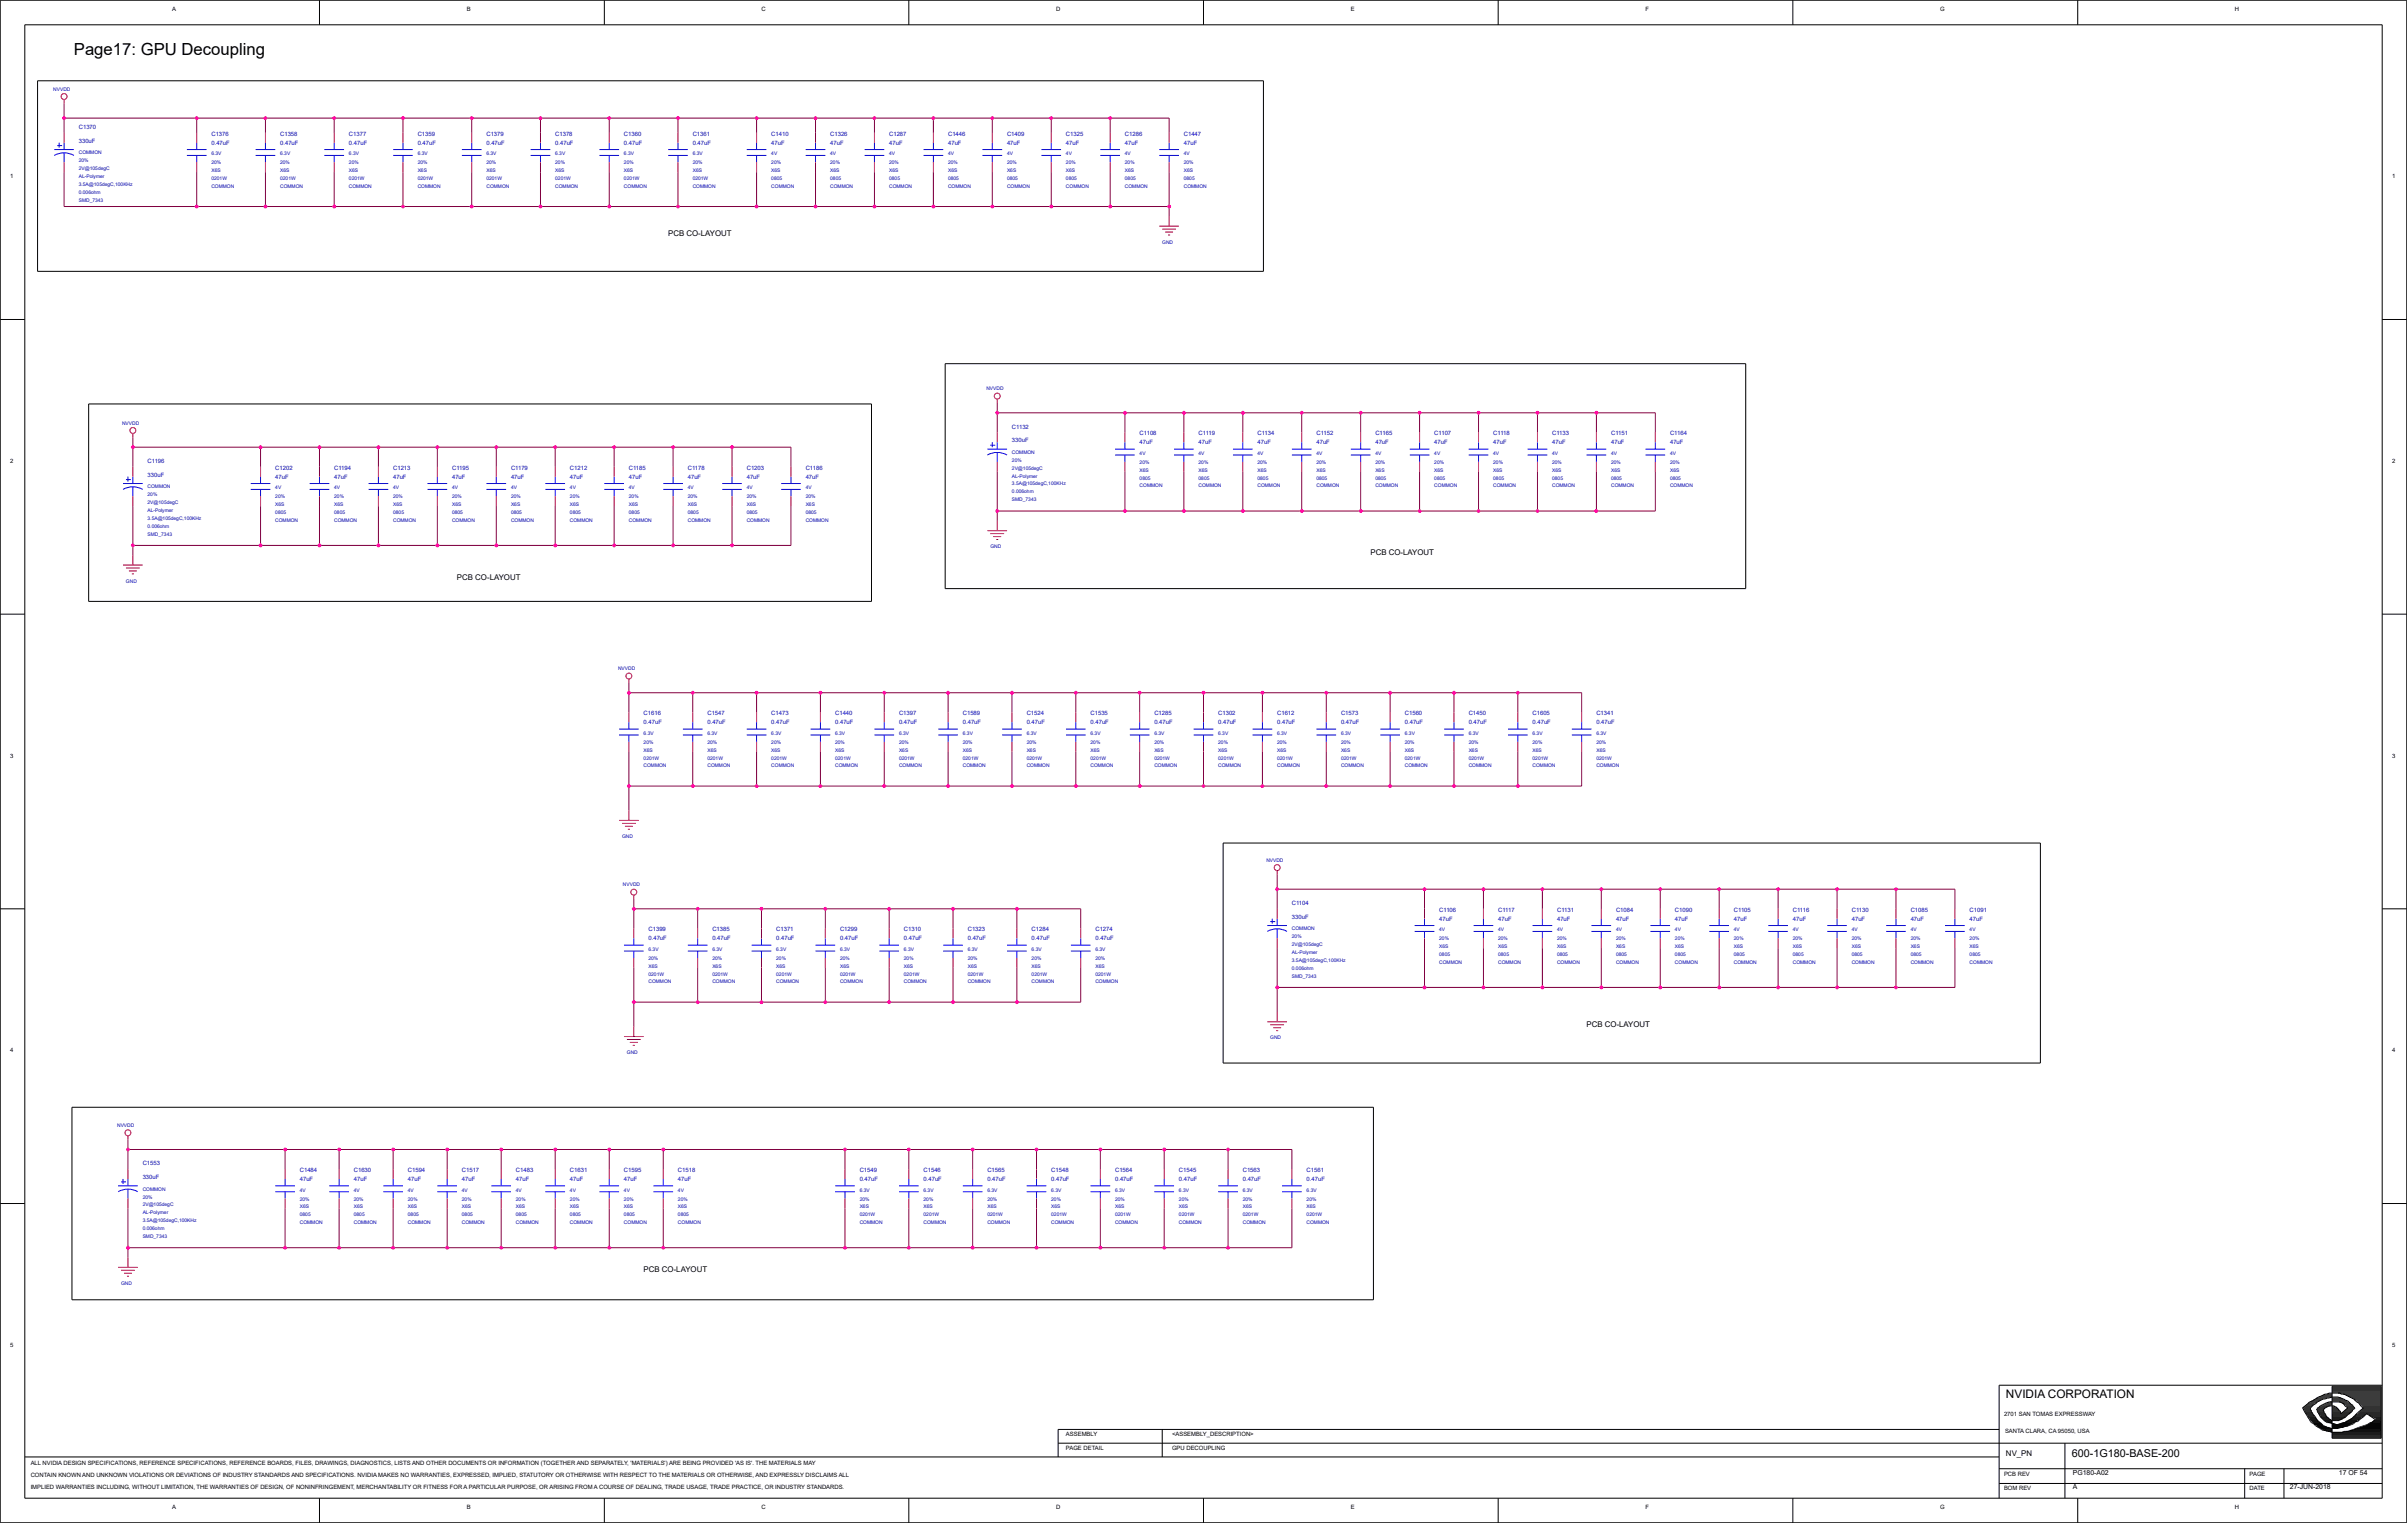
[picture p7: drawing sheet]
<svg xmlns="http://www.w3.org/2000/svg" width="271mm" height="172mm" viewBox="0 0 271 172" stroke-linecap="round" stroke-linejoin="round" font-family="sans-serif">
<defs><g id="words">
<text font-size="1.9" x="8.3" y="6.2">Page17: GPU Decoupling</text>
<text font-size="1.3" x="226.1" y="157.6">NVIDIA CORPORATION</text>
<text font-size="1.2" x="233.6" y="164.2">600-1G180-BASE-200</text>
<g font-size=".9">
<text x="75.3" y="26.6">PCB CO-LAYOUT</text>
<text x="51.5" y="65.4">PCB CO-LAYOUT</text>
<text x="154.5" y="62.6">PCB CO-LAYOUT</text>
<text x="178.9" y="115.7">PCB CO-LAYOUT</text>
<text x="72.6" y="143.4">PCB CO-LAYOUT</text>
<text x="226.1" y="164.1">NV_PN</text>
</g>
<g font-size=".8">
<text x="233.7" y="167.9">A</text>
<text x="233.7" y="166.2">PG180-A02</text>
<text x="258.1" y="167.9">27-JUN-2018</text>
<text x="263.7" y="166.2">17 OF 54</text>
</g>
<g font-size=".7">
<text x="19.4" y="1.2">A</text>
<text x="52.6" y="1.2">B</text>
<text x="85.8" y="1.2">C</text>
<text x="119.1" y="1.2">D</text>
<text x="152.3" y="1.2">E</text>
<text x="185.5" y="1.2">F</text>
<text x="218.7" y="1.2">G</text>
<text x="251.9" y="1.2">H</text>
<text x="1.1" y="20.1">1</text>
<text x="269.7" y="20.1">1</text>
<text x="1.1" y="52.2">2</text>
<text x="269.7" y="52.2">2</text>
<text x="1.1" y="85.4">3</text>
<text x="269.7" y="85.4">3</text>
<text x="1.1" y="118.6">4</text>
<text x="269.7" y="118.6">4</text>
<text x="1.1" y="151.8">5</text>
<text x="269.7" y="151.8">5</text>
<text x="120.2" y="161.9">ASSEMBLY</text>
<text x="132.1" y="161.9">&lt;ASSEMBLY_DESCRIPTION&gt;</text>
<text x="225.9" y="159.6">2701 SAN TOMAS EXPRESSWAY</text>
<text x="226" y="161.6">SANTA CLARA, CA 95050, USA</text>
<text x="3.5" y="165.1">ALL NVIDIA DESIGN SPECIFICATIONS, REFERENCE SPECIFICATIONS, REFERENCE BOARDS, FILES, DRAWINGS, DIAGNOSTICS, LISTS AND OTHER DOCUMENTS OR INFORMATION (TOGETHER AND SEPARATELY, 'MATERIALS') ARE BEING PROVIDED 'AS IS'. THE MATERIALS MAY</text>
<text x="3.5" y="167.9">IMPLIED WARRANTIES INCLUDING, WITHOUT LIMITATION, THE WARRANTIES OF DESIGN, OF NONINFRINGEMENT, MERCHANTABILITY OR FITNESS FOR A PARTICULAR PURPOSE, OR ARISING FROM A COURSE OF DEALING, TRADE USAGE, TRADE PRACTICE, OR INDUSTRY STANDARDS.</text>
<text x="3.5" y="166.5">CONTAIN KNOWN AND UNKNOWN VIOLATIONS OR DEVIATIONS OF INDUSTRY STANDARDS AND SPECIFICATIONS. NVIDIA MAKES NO WARRANTIES, EXPRESSED, IMPLIED, STATUTORY OR OTHERWISE WITH RESPECT TO THE MATERIALS OR OTHERWISE, AND EXPRESSLY DISCLAIMS ALL</text>
<text x="120.2" y="163.5">PAGE DETAIL</text>
<text x="132.1" y="163.5">GPU DECOUPLING</text>
<text x="225.9" y="166.3">PCB REV</text>
<text x="253.6" y="166.3">PAGE</text>
<text x="19.4" y="170.1">A</text>
<text x="52.6" y="170.1">B</text>
<text x="85.8" y="170.1">C</text>
<text x="119.1" y="170.1">D</text>
<text x="152.3" y="170.1">E</text>
<text x="185.5" y="170.1">F</text>
<text x="218.7" y="170.1">G</text>
<text x="225.9" y="168">BOM REV</text>
<text x="251.9" y="170.1">H</text>
<text x="253.6" y="168">DATE</text>
</g>
<g font-size=".7" fill="#0000a0">
<text x="8.9" y="14.5">C1370</text>
<text x="8.9" y="16.1">330uF</text>
<text x="23.8" y="15.3">C1376</text>
<text x="23.8" y="16.3">0.47uF</text>
<text x="31.6" y="15.3">C1358</text>
<text x="31.6" y="16.3">0.47uF</text>
<text x="39.3" y="15.3">C1377</text>
<text x="39.3" y="16.3">0.47uF</text>
<text x="47.1" y="15.3">C1359</text>
<text x="47.1" y="16.3">0.47uF</text>
<text x="54.8" y="15.3">C1379</text>
<text x="54.8" y="16.3">0.47uF</text>
<text x="62.6" y="15.3">C1378</text>
<text x="62.6" y="16.3">0.47uF</text>
<text x="70.3" y="15.3">C1360</text>
<text x="70.3" y="16.3">0.47uF</text>
<text x="78.1" y="15.3">C1361</text>
<text x="78.1" y="16.3">0.47uF</text>
<text x="86.9" y="15.3">C1410</text>
<text x="86.9" y="16.3">47uF</text>
<text x="93.6" y="15.3">C1326</text>
<text x="93.6" y="16.3">47uF</text>
<text x="100.2" y="15.3">C1287</text>
<text x="100.2" y="16.3">47uF</text>
<text x="106.9" y="15.3">C1446</text>
<text x="106.9" y="16.3">47uF</text>
<text x="113.5" y="15.3">C1409</text>
<text x="113.5" y="16.3">47uF</text>
<text x="120.2" y="15.3">C1325</text>
<text x="120.2" y="16.3">47uF</text>
<text x="126.8" y="15.3">C1286</text>
<text x="126.8" y="16.3">47uF</text>
<text x="133.5" y="15.3">C1447</text>
<text x="133.5" y="16.3">47uF</text>
<text x="16.6" y="52.2">C1196</text>
<text x="16.6" y="53.7">330uF</text>
<text x="31" y="53">C1202</text>
<text x="31" y="54">47uF</text>
<text x="37.7" y="53">C1194</text>
<text x="37.7" y="54">47uF</text>
<text x="44.3" y="53">C1213</text>
<text x="44.3" y="54">47uF</text>
<text x="51" y="53">C1195</text>
<text x="51" y="54">47uF</text>
<text x="57.6" y="53">C1179</text>
<text x="57.6" y="54">47uF</text>
<text x="64.3" y="53">C1212</text>
<text x="64.3" y="54">47uF</text>
<text x="70.9" y="53">C1185</text>
<text x="70.9" y="54">47uF</text>
<text x="77.5" y="53">C1178</text>
<text x="77.5" y="54">47uF</text>
<text x="84.2" y="53">C1203</text>
<text x="84.2" y="54">47uF</text>
<text x="90.8" y="53">C1186</text>
<text x="90.8" y="54">47uF</text>
<text x="114.1" y="48.3">C1132</text>
<text x="114.1" y="49.9">330uF</text>
<text x="128.5" y="49.1">C1108</text>
<text x="128.5" y="50.1">47uF</text>
<text x="135.1" y="49.1">C1119</text>
<text x="135.1" y="50.1">47uF</text>
<text x="141.8" y="49.1">C1134</text>
<text x="141.8" y="50.1">47uF</text>
<text x="148.4" y="49.1">C1152</text>
<text x="148.4" y="50.1">47uF</text>
<text x="155" y="49.1">C1165</text>
<text x="155" y="50.1">47uF</text>
<text x="161.7" y="49.1">C1107</text>
<text x="161.7" y="50.1">47uF</text>
<text x="168.3" y="49.1">C1118</text>
<text x="168.3" y="50.1">47uF</text>
<text x="175" y="49.1">C1133</text>
<text x="175" y="50.1">47uF</text>
<text x="181.6" y="49.1">C1151</text>
<text x="181.6" y="50.1">47uF</text>
<text x="188.3" y="49.1">C1164</text>
<text x="188.3" y="50.1">47uF</text>
<text x="72.6" y="80.6">C1616</text>
<text x="72.6" y="81.6">0.47uF</text>
<text x="79.8" y="80.6">C1547</text>
<text x="79.8" y="81.6">0.47uF</text>
<text x="86.9" y="80.6">C1473</text>
<text x="86.9" y="81.6">0.47uF</text>
<text x="94.1" y="80.6">C1440</text>
<text x="94.1" y="81.6">0.47uF</text>
<text x="101.3" y="80.6">C1397</text>
<text x="101.3" y="81.6">0.47uF</text>
<text x="108.5" y="80.6">C1589</text>
<text x="108.5" y="81.6">0.47uF</text>
<text x="115.7" y="80.6">C1524</text>
<text x="115.7" y="81.6">0.47uF</text>
<text x="122.9" y="80.6">C1535</text>
<text x="122.9" y="81.6">0.47uF</text>
<text x="130.1" y="80.6">C1285</text>
<text x="130.1" y="81.6">0.47uF</text>
<text x="137.3" y="80.6">C1302</text>
<text x="137.3" y="81.6">0.47uF</text>
<text x="144" y="80.6">C1612</text>
<text x="144" y="81.6">0.47uF</text>
<text x="151.2" y="80.6">C1573</text>
<text x="151.2" y="81.6">0.47uF</text>
<text x="158.4" y="80.6">C1560</text>
<text x="158.4" y="81.6">0.47uF</text>
<text x="165.6" y="80.6">C1450</text>
<text x="165.6" y="81.6">0.47uF</text>
<text x="172.8" y="80.6">C1605</text>
<text x="172.8" y="81.6">0.47uF</text>
<text x="180" y="80.6">C1341</text>
<text x="180" y="81.6">0.47uF</text>
<text x="73.1" y="105">C1399</text>
<text x="73.1" y="106">0.47uF</text>
<text x="80.3" y="105">C1385</text>
<text x="80.3" y="106">0.47uF</text>
<text x="87.5" y="105">C1371</text>
<text x="87.5" y="106">0.47uF</text>
<text x="94.7" y="105">C1299</text>
<text x="94.7" y="106">0.47uF</text>
<text x="101.9" y="105">C1310</text>
<text x="101.9" y="106">0.47uF</text>
<text x="109.1" y="105">C1323</text>
<text x="109.1" y="106">0.47uF</text>
<text x="116.3" y="105">C1284</text>
<text x="116.3" y="106">0.47uF</text>
<text x="123.5" y="105">C1274</text>
<text x="123.5" y="106">0.47uF</text>
<text x="145.6" y="102">C1104</text>
<text x="145.6" y="103.6">330uF</text>
<text x="162.2" y="102.8">C1106</text>
<text x="162.2" y="103.8">47uF</text>
<text x="168.9" y="102.8">C1117</text>
<text x="168.9" y="103.8">47uF</text>
<text x="175.5" y="102.8">C1131</text>
<text x="175.5" y="103.8">47uF</text>
<text x="182.2" y="102.8">C1084</text>
<text x="182.2" y="103.8">47uF</text>
<text x="188.8" y="102.8">C1090</text>
<text x="188.8" y="103.8">47uF</text>
<text x="195.5" y="102.8">C1105</text>
<text x="195.5" y="103.8">47uF</text>
<text x="202.1" y="102.8">C1116</text>
<text x="202.1" y="103.8">47uF</text>
<text x="208.8" y="102.8">C1130</text>
<text x="208.8" y="103.8">47uF</text>
<text x="215.4" y="102.8">C1085</text>
<text x="215.4" y="103.8">47uF</text>
<text x="222" y="102.8">C1091</text>
<text x="222" y="103.8">47uF</text>
<text x="16.1" y="131.4">C1553</text>
<text x="16.1" y="132.9">330uF</text>
<text x="33.8" y="132.1">C1484</text>
<text x="33.8" y="133.1">47uF</text>
<text x="39.9" y="132.1">C1630</text>
<text x="39.9" y="133.1">47uF</text>
<text x="46" y="132.1">C1594</text>
<text x="46" y="133.1">47uF</text>
<text x="52.1" y="132.1">C1517</text>
<text x="52.1" y="133.1">47uF</text>
<text x="58.2" y="132.1">C1483</text>
<text x="58.2" y="133.1">47uF</text>
<text x="64.3" y="132.1">C1631</text>
<text x="64.3" y="133.1">47uF</text>
<text x="70.3" y="132.1">C1595</text>
<text x="70.3" y="133.1">47uF</text>
<text x="76.4" y="132.1">C1518</text>
<text x="76.4" y="133.1">47uF</text>
<text x="96.9" y="132.1">C1549</text>
<text x="96.9" y="133.1">0.47uF</text>
<text x="104.1" y="132.1">C1546</text>
<text x="104.1" y="133.1">0.47uF</text>
<text x="111.3" y="132.1">C1565</text>
<text x="111.3" y="133.1">0.47uF</text>
<text x="118.5" y="132.1">C1548</text>
<text x="118.5" y="133.1">0.47uF</text>
<text x="125.7" y="132.1">C1564</text>
<text x="125.7" y="133.1">0.47uF</text>
<text x="132.9" y="132.1">C1545</text>
<text x="132.9" y="133.1">0.47uF</text>
<text x="140.1" y="132.1">C1563</text>
<text x="140.1" y="133.1">0.47uF</text>
<text x="147.3" y="132.1">C1561</text>
<text x="147.3" y="133.1">0.47uF</text>
</g>
<g font-size=".6" fill="#0000a0">
<text x="6" y="10.2">NVVDD</text>
<text x="8.9" y="17.4">COMMON</text>
<text x="23.8" y="17.5">6.3V</text>
<text x="31.6" y="17.5">6.3V</text>
<text x="39.3" y="17.5">6.3V</text>
<text x="47.1" y="17.5">6.3V</text>
<text x="54.8" y="17.5">6.3V</text>
<text x="62.6" y="17.5">6.3V</text>
<text x="70.3" y="17.5">6.3V</text>
<text x="78.1" y="17.5">6.3V</text>
<text x="86.9" y="17.5">4V</text>
<text x="93.6" y="17.5">4V</text>
<text x="100.2" y="17.5">4V</text>
<text x="106.9" y="17.5">4V</text>
<text x="113.5" y="17.5">4V</text>
<text x="120.2" y="17.5">4V</text>
<text x="126.8" y="17.5">4V</text>
<text x="133.5" y="17.5">4V</text>
<text x="8.9" y="18.3">20%</text>
<text x="8.9" y="22.7">SMD_7343</text>
<text x="8.9" y="21.8">0.006ohm</text>
<text x="8.9" y="20.1">AL-Polymer</text>
<text x="8.9" y="19.2">2V@105degC</text>
<text x="8.9" y="21">3.5A@105degC,100KHz</text>
<text x="23.8" y="21.2">COMMON</text>
<text x="23.8" y="19.4">X6S</text>
<text x="23.8" y="18.5">20%</text>
<text x="23.8" y="20.3">0201W</text>
<text x="31.6" y="21.2">COMMON</text>
<text x="31.6" y="19.4">X6S</text>
<text x="31.6" y="18.5">20%</text>
<text x="31.6" y="20.3">0201W</text>
<text x="39.3" y="21.2">COMMON</text>
<text x="39.3" y="19.4">X6S</text>
<text x="39.3" y="18.5">20%</text>
<text x="39.3" y="20.3">0201W</text>
<text x="47.1" y="21.2">COMMON</text>
<text x="47.1" y="19.4">X6S</text>
<text x="47.1" y="18.5">20%</text>
<text x="47.1" y="20.3">0201W</text>
<text x="54.8" y="19.4">X6S</text>
<text x="54.8" y="20.3">0201W</text>
<text x="54.8" y="18.5">20%</text>
<text x="54.8" y="21.2">COMMON</text>
<text x="62.6" y="20.3">0201W</text>
<text x="62.6" y="18.5">20%</text>
<text x="62.6" y="19.4">X6S</text>
<text x="62.6" y="21.2">COMMON</text>
<text x="70.3" y="20.3">0201W</text>
<text x="70.3" y="18.5">20%</text>
<text x="70.3" y="19.4">X6S</text>
<text x="70.3" y="21.2">COMMON</text>
<text x="78.1" y="21.2">COMMON</text>
<text x="78.1" y="19.4">X6S</text>
<text x="78.1" y="18.5">20%</text>
<text x="78.1" y="20.3">0201W</text>
<text x="86.9" y="21.2">COMMON</text>
<text x="86.9" y="19.4">X6S</text>
<text x="86.9" y="18.5">20%</text>
<text x="86.9" y="20.3">0805</text>
<text x="93.6" y="21.2">COMMON</text>
<text x="93.6" y="20.3">0805</text>
<text x="93.6" y="19.4">X6S</text>
<text x="93.6" y="18.5">20%</text>
<text x="100.2" y="21.2">COMMON</text>
<text x="100.2" y="20.3">0805</text>
<text x="100.2" y="19.4">X6S</text>
<text x="100.2" y="18.5">20%</text>
<text x="106.9" y="19.4">X6S</text>
<text x="106.9" y="18.5">20%</text>
<text x="106.9" y="21.2">COMMON</text>
<text x="106.9" y="20.3">0805</text>
<text x="113.5" y="21.2">COMMON</text>
<text x="113.5" y="20.3">0805</text>
<text x="113.5" y="19.4">X6S</text>
<text x="113.5" y="18.5">20%</text>
<text x="120.2" y="21.2">COMMON</text>
<text x="120.2" y="19.4">X6S</text>
<text x="120.2" y="18.5">20%</text>
<text x="120.2" y="20.3">0805</text>
<text x="126.8" y="18.5">20%</text>
<text x="126.8" y="19.4">X6S</text>
<text x="126.8" y="20.3">0805</text>
<text x="126.8" y="21.2">COMMON</text>
<text x="133.5" y="18.5">20%</text>
<text x="133.5" y="19.4">X6S</text>
<text x="133.5" y="20.3">0805</text>
<text x="133.5" y="21.2">COMMON</text>
<text x="131" y="27.5">GND</text>
<text x="13.8" y="47.9">NVVDD</text>
<text x="111.2" y="44">NVVDD</text>
<text x="114.1" y="52.1">20%</text>
<text x="114.1" y="53">2V@105degC</text>
<text x="114.1" y="53.8">AL-Polymer</text>
<text x="114.1" y="51.2">COMMON</text>
<text x="128.5" y="53.2">X6S</text>
<text x="128.5" y="52.3">20%</text>
<text x="128.5" y="51.3">4V</text>
<text x="135.1" y="53.2">X6S</text>
<text x="135.1" y="52.3">20%</text>
<text x="135.1" y="51.3">4V</text>
<text x="141.8" y="53.2">X6S</text>
<text x="141.8" y="51.3">4V</text>
<text x="141.8" y="52.3">20%</text>
<text x="148.4" y="52.3">20%</text>
<text x="148.4" y="51.3">4V</text>
<text x="148.4" y="53.2">X6S</text>
<text x="155" y="52.3">20%</text>
<text x="155" y="51.3">4V</text>
<text x="155" y="53.2">X6S</text>
<text x="161.7" y="53.2">X6S</text>
<text x="161.7" y="52.3">20%</text>
<text x="161.7" y="51.3">4V</text>
<text x="168.3" y="53.2">X6S</text>
<text x="168.3" y="52.3">20%</text>
<text x="168.3" y="51.3">4V</text>
<text x="175" y="53.2">X6S</text>
<text x="175" y="52.3">20%</text>
<text x="175" y="51.3">4V</text>
<text x="181.6" y="52.3">20%</text>
<text x="181.6" y="51.3">4V</text>
<text x="181.6" y="53.2">X6S</text>
<text x="188.3" y="53.2">X6S</text>
<text x="188.3" y="52.3">20%</text>
<text x="188.3" y="51.3">4V</text>
<text x="16.6" y="58.6">3.5A@105degC,100KHz</text>
<text x="16.6" y="56.8">2V@105degC</text>
<text x="16.6" y="55.9">20%</text>
<text x="16.6" y="59.5">0.006ohm</text>
<text x="16.6" y="55.1">COMMON</text>
<text x="16.6" y="57.7">AL-Polymer</text>
<text x="31" y="56.2">20%</text>
<text x="31" y="55.2">4V</text>
<text x="31" y="58.8">COMMON</text>
<text x="31" y="57.9">0805</text>
<text x="31" y="57.1">X6S</text>
<text x="37.7" y="58.8">COMMON</text>
<text x="37.7" y="57.9">0805</text>
<text x="37.7" y="56.2">20%</text>
<text x="37.7" y="55.2">4V</text>
<text x="37.7" y="57.1">X6S</text>
<text x="44.3" y="58.8">COMMON</text>
<text x="44.3" y="56.2">20%</text>
<text x="44.3" y="55.2">4V</text>
<text x="44.3" y="57.9">0805</text>
<text x="44.3" y="57.1">X6S</text>
<text x="51" y="57.9">0805</text>
<text x="51" y="57.1">X6S</text>
<text x="51" y="58.8">COMMON</text>
<text x="51" y="56.2">20%</text>
<text x="51" y="55.2">4V</text>
<text x="57.6" y="57.1">X6S</text>
<text x="57.6" y="58.8">COMMON</text>
<text x="57.6" y="57.9">0805</text>
<text x="57.6" y="55.2">4V</text>
<text x="57.6" y="56.2">20%</text>
<text x="64.3" y="57.1">X6S</text>
<text x="64.3" y="58.8">COMMON</text>
<text x="64.3" y="55.2">4V</text>
<text x="64.3" y="56.2">20%</text>
<text x="64.3" y="57.9">0805</text>
<text x="70.9" y="58.8">COMMON</text>
<text x="70.9" y="57.9">0805</text>
<text x="70.9" y="56.2">20%</text>
<text x="70.9" y="55.2">4V</text>
<text x="70.9" y="57.1">X6S</text>
<text x="77.5" y="55.2">4V</text>
<text x="77.5" y="56.2">20%</text>
<text x="77.5" y="57.9">0805</text>
<text x="77.5" y="57.1">X6S</text>
<text x="77.5" y="58.8">COMMON</text>
<text x="84.2" y="55.2">4V</text>
<text x="84.2" y="56.2">20%</text>
<text x="84.2" y="57.1">X6S</text>
<text x="84.2" y="57.9">0805</text>
<text x="84.2" y="58.8">COMMON</text>
<text x="90.8" y="57.1">X6S</text>
<text x="90.8" y="57.9">0805</text>
<text x="90.8" y="56.2">20%</text>
<text x="90.8" y="55.2">4V</text>
<text x="90.8" y="58.8">COMMON</text>
<text x="114.1" y="54.7">3.5A@105degC,100KHz</text>
<text x="114.1" y="56.5">SMD_7343</text>
<text x="114.1" y="55.6">0.006ohm</text>
<text x="128.5" y="54.9">COMMON</text>
<text x="128.5" y="54.1">0805</text>
<text x="135.1" y="54.1">0805</text>
<text x="135.1" y="54.9">COMMON</text>
<text x="141.8" y="54.1">0805</text>
<text x="141.8" y="54.9">COMMON</text>
<text x="148.4" y="54.9">COMMON</text>
<text x="148.4" y="54.1">0805</text>
<text x="155" y="54.9">COMMON</text>
<text x="155" y="54.1">0805</text>
<text x="161.7" y="54.1">0805</text>
<text x="161.7" y="54.9">COMMON</text>
<text x="168.3" y="54.1">0805</text>
<text x="168.3" y="54.9">COMMON</text>
<text x="175" y="54.1">0805</text>
<text x="175" y="54.9">COMMON</text>
<text x="181.6" y="54.1">0805</text>
<text x="181.6" y="54.9">COMMON</text>
<text x="188.3" y="54.1">0805</text>
<text x="188.3" y="54.9">COMMON</text>
<text x="14.2" y="65.7">GND</text>
<text x="16.6" y="60.4">SMD_7343</text>
<text x="111.6" y="61.8">GND</text>
<text x="69.7" y="75.5">NVVDD</text>
<text x="72.6" y="82.9">6.3V</text>
<text x="72.6" y="83.8">20%</text>
<text x="79.8" y="82.9">6.3V</text>
<text x="79.8" y="83.8">20%</text>
<text x="86.9" y="82.9">6.3V</text>
<text x="86.9" y="83.8">20%</text>
<text x="94.1" y="83.8">20%</text>
<text x="94.1" y="82.9">6.3V</text>
<text x="101.3" y="82.9">6.3V</text>
<text x="101.3" y="83.8">20%</text>
<text x="108.5" y="82.9">6.3V</text>
<text x="108.5" y="83.8">20%</text>
<text x="115.7" y="83.8">20%</text>
<text x="115.7" y="82.9">6.3V</text>
<text x="122.9" y="82.9">6.3V</text>
<text x="122.9" y="83.8">20%</text>
<text x="130.1" y="82.9">6.3V</text>
<text x="130.1" y="83.8">20%</text>
<text x="137.3" y="83.8">20%</text>
<text x="137.3" y="82.9">6.3V</text>
<text x="144" y="82.9">6.3V</text>
<text x="144" y="83.8">20%</text>
<text x="151.2" y="83.8">20%</text>
<text x="151.2" y="82.9">6.3V</text>
<text x="158.4" y="82.9">6.3V</text>
<text x="158.4" y="83.8">20%</text>
<text x="165.6" y="82.9">6.3V</text>
<text x="165.6" y="83.8">20%</text>
<text x="172.8" y="82.9">6.3V</text>
<text x="172.8" y="83.8">20%</text>
<text x="180" y="83.8">20%</text>
<text x="180" y="82.9">6.3V</text>
<text x="72.6" y="85.6">0201W</text>
<text x="72.6" y="86.5">COMMON</text>
<text x="72.6" y="84.7">X6S</text>
<text x="79.8" y="85.6">0201W</text>
<text x="79.8" y="86.5">COMMON</text>
<text x="79.8" y="84.7">X6S</text>
<text x="86.9" y="85.6">0201W</text>
<text x="86.9" y="84.7">X6S</text>
<text x="86.9" y="86.5">COMMON</text>
<text x="94.1" y="84.7">X6S</text>
<text x="94.1" y="85.6">0201W</text>
<text x="94.1" y="86.5">COMMON</text>
<text x="101.3" y="86.5">COMMON</text>
<text x="101.3" y="85.6">0201W</text>
<text x="101.3" y="84.7">X6S</text>
<text x="108.5" y="86.5">COMMON</text>
<text x="108.5" y="84.7">X6S</text>
<text x="108.5" y="85.6">0201W</text>
<text x="115.7" y="84.7">X6S</text>
<text x="115.7" y="85.6">0201W</text>
<text x="115.7" y="86.5">COMMON</text>
<text x="122.9" y="86.5">COMMON</text>
<text x="122.9" y="84.7">X6S</text>
<text x="122.9" y="85.6">0201W</text>
<text x="130.1" y="85.6">0201W</text>
<text x="130.1" y="86.5">COMMON</text>
<text x="130.1" y="84.7">X6S</text>
<text x="137.3" y="85.6">0201W</text>
<text x="137.3" y="86.5">COMMON</text>
<text x="137.3" y="84.7">X6S</text>
<text x="144" y="85.6">0201W</text>
<text x="144" y="84.7">X6S</text>
<text x="144" y="86.5">COMMON</text>
<text x="151.2" y="86.5">COMMON</text>
<text x="151.2" y="84.7">X6S</text>
<text x="151.2" y="85.6">0201W</text>
<text x="158.4" y="86.5">COMMON</text>
<text x="158.4" y="85.6">0201W</text>
<text x="158.4" y="84.7">X6S</text>
<text x="165.6" y="84.7">X6S</text>
<text x="165.6" y="85.6">0201W</text>
<text x="165.6" y="86.5">COMMON</text>
<text x="172.8" y="86.5">COMMON</text>
<text x="172.8" y="84.7">X6S</text>
<text x="172.8" y="85.6">0201W</text>
<text x="180" y="86.5">COMMON</text>
<text x="180" y="85.6">0201W</text>
<text x="180" y="84.7">X6S</text>
<text x="70.1" y="94.5">GND</text>
<text x="70.2" y="99.9">NVVDD</text>
<text x="142.8" y="97.1">NVVDD</text>
<text x="73.1" y="107.2">6.3V</text>
<text x="80.3" y="107.2">6.3V</text>
<text x="87.5" y="107.2">6.3V</text>
<text x="94.7" y="107.2">6.3V</text>
<text x="101.9" y="107.2">6.3V</text>
<text x="109.1" y="107.2">6.3V</text>
<text x="116.3" y="107.2">6.3V</text>
<text x="123.5" y="107.2">6.3V</text>
<text x="145.6" y="107.5">AL-Polymer</text>
<text x="145.6" y="105.8">20%</text>
<text x="145.6" y="106.7">2V@105degC</text>
<text x="145.6" y="104.9">COMMON</text>
<text x="162.2" y="106">20%</text>
<text x="162.2" y="105">4V</text>
<text x="162.2" y="106.9">X6S</text>
<text x="162.2" y="107.8">0805</text>
<text x="168.9" y="107.8">0805</text>
<text x="168.9" y="106">20%</text>
<text x="168.9" y="106.9">X6S</text>
<text x="168.9" y="105">4V</text>
<text x="175.5" y="105">4V</text>
<text x="175.5" y="106">20%</text>
<text x="175.5" y="106.9">X6S</text>
<text x="175.5" y="107.8">0805</text>
<text x="182.2" y="105">4V</text>
<text x="182.2" y="107.8">0805</text>
<text x="182.2" y="106">20%</text>
<text x="182.2" y="106.9">X6S</text>
<text x="188.8" y="105">4V</text>
<text x="188.8" y="106">20%</text>
<text x="188.8" y="106.9">X6S</text>
<text x="188.8" y="107.8">0805</text>
<text x="195.5" y="105">4V</text>
<text x="195.5" y="106">20%</text>
<text x="195.5" y="106.9">X6S</text>
<text x="195.5" y="107.8">0805</text>
<text x="202.1" y="105">4V</text>
<text x="202.1" y="106">20%</text>
<text x="202.1" y="106.9">X6S</text>
<text x="202.1" y="107.8">0805</text>
<text x="208.8" y="106">20%</text>
<text x="208.8" y="105">4V</text>
<text x="208.8" y="106.9">X6S</text>
<text x="208.8" y="107.8">0805</text>
<text x="215.4" y="107.8">0805</text>
<text x="215.4" y="106">20%</text>
<text x="215.4" y="105">4V</text>
<text x="215.4" y="106.9">X6S</text>
<text x="222" y="106">20%</text>
<text x="222" y="106.9">X6S</text>
<text x="222" y="107.8">0805</text>
<text x="222" y="105">4V</text>
<text x="73.1" y="110">0201W</text>
<text x="73.1" y="110.9">COMMON</text>
<text x="73.1" y="109.1">X6S</text>
<text x="73.1" y="108.2">20%</text>
<text x="80.3" y="110.9">COMMON</text>
<text x="80.3" y="109.1">X6S</text>
<text x="80.3" y="108.2">20%</text>
<text x="80.3" y="110">0201W</text>
<text x="87.5" y="110.9">COMMON</text>
<text x="87.5" y="109.1">X6S</text>
<text x="87.5" y="108.2">20%</text>
<text x="87.5" y="110">0201W</text>
<text x="94.7" y="110.9">COMMON</text>
<text x="94.7" y="109.1">X6S</text>
<text x="94.7" y="108.2">20%</text>
<text x="94.7" y="110">0201W</text>
<text x="101.9" y="110.9">COMMON</text>
<text x="101.9" y="110">0201W</text>
<text x="101.9" y="109.1">X6S</text>
<text x="101.9" y="108.2">20%</text>
<text x="109.1" y="110.9">COMMON</text>
<text x="109.1" y="109.1">X6S</text>
<text x="109.1" y="108.2">20%</text>
<text x="109.1" y="110">0201W</text>
<text x="116.3" y="110.9">COMMON</text>
<text x="116.3" y="110">0201W</text>
<text x="116.3" y="109.1">X6S</text>
<text x="116.3" y="108.2">20%</text>
<text x="123.5" y="109.1">X6S</text>
<text x="123.5" y="108.2">20%</text>
<text x="123.5" y="110.9">COMMON</text>
<text x="123.5" y="110">0201W</text>
<text x="145.6" y="110.2">SMD_7343</text>
<text x="145.6" y="108.4">3.5A@105degC,100KHz</text>
<text x="145.6" y="109.3">0.006ohm</text>
<text x="162.2" y="108.7">COMMON</text>
<text x="168.9" y="108.7">COMMON</text>
<text x="175.5" y="108.7">COMMON</text>
<text x="182.2" y="108.7">COMMON</text>
<text x="188.8" y="108.7">COMMON</text>
<text x="195.5" y="108.7">COMMON</text>
<text x="202.1" y="108.7">COMMON</text>
<text x="208.8" y="108.7">COMMON</text>
<text x="215.4" y="108.7">COMMON</text>
<text x="222" y="108.7">COMMON</text>
<text x="70.7" y="118.8">GND</text>
<text x="143.2" y="117.2">GND</text>
<text x="13.2" y="127">NVVDD</text>
<text x="16.1" y="137.8">3.5A@105degC,100KHz</text>
<text x="16.1" y="135.1">20%</text>
<text x="16.1" y="136.9">AL-Polymer</text>
<text x="16.1" y="134.2">COMMON</text>
<text x="16.1" y="136">2V@105degC</text>
<text x="33.8" y="138">COMMON</text>
<text x="33.8" y="136.2">X6S</text>
<text x="33.8" y="137.1">0805</text>
<text x="33.8" y="134.3">4V</text>
<text x="33.8" y="135.3">20%</text>
<text x="39.9" y="136.2">X6S</text>
<text x="39.9" y="137.1">0805</text>
<text x="39.9" y="135.3">20%</text>
<text x="39.9" y="134.3">4V</text>
<text x="39.9" y="138">COMMON</text>
<text x="46" y="136.2">X6S</text>
<text x="46" y="134.3">4V</text>
<text x="46" y="135.3">20%</text>
<text x="46" y="137.1">0805</text>
<text x="46" y="138">COMMON</text>
<text x="52.1" y="136.2">X6S</text>
<text x="52.1" y="137.1">0805</text>
<text x="52.1" y="134.3">4V</text>
<text x="52.1" y="135.3">20%</text>
<text x="52.1" y="138">COMMON</text>
<text x="58.2" y="138">COMMON</text>
<text x="58.2" y="134.3">4V</text>
<text x="58.2" y="135.3">20%</text>
<text x="58.2" y="137.1">0805</text>
<text x="58.2" y="136.2">X6S</text>
<text x="64.3" y="136.2">X6S</text>
<text x="64.3" y="135.3">20%</text>
<text x="64.3" y="134.3">4V</text>
<text x="64.3" y="137.1">0805</text>
<text x="64.3" y="138">COMMON</text>
<text x="70.3" y="134.3">4V</text>
<text x="70.3" y="135.3">20%</text>
<text x="70.3" y="137.1">0805</text>
<text x="70.3" y="136.2">X6S</text>
<text x="70.3" y="138">COMMON</text>
<text x="76.4" y="138">COMMON</text>
<text x="76.4" y="137.1">0805</text>
<text x="76.4" y="136.2">X6S</text>
<text x="76.4" y="135.3">20%</text>
<text x="76.4" y="134.3">4V</text>
<text x="96.9" y="138">COMMON</text>
<text x="96.9" y="135.3">20%</text>
<text x="96.9" y="134.3">6.3V</text>
<text x="96.9" y="137.1">0201W</text>
<text x="96.9" y="136.2">X6S</text>
<text x="104.1" y="135.3">20%</text>
<text x="104.1" y="136.2">X6S</text>
<text x="104.1" y="134.3">6.3V</text>
<text x="104.1" y="138">COMMON</text>
<text x="104.1" y="137.1">0201W</text>
<text x="111.3" y="135.3">20%</text>
<text x="111.3" y="137.1">0201W</text>
<text x="111.3" y="138">COMMON</text>
<text x="111.3" y="136.2">X6S</text>
<text x="111.3" y="134.3">6.3V</text>
<text x="118.5" y="136.2">X6S</text>
<text x="118.5" y="135.3">20%</text>
<text x="118.5" y="137.1">0201W</text>
<text x="118.5" y="138">COMMON</text>
<text x="118.5" y="134.3">6.3V</text>
<text x="125.7" y="135.3">20%</text>
<text x="125.7" y="136.2">X6S</text>
<text x="125.7" y="138">COMMON</text>
<text x="125.7" y="137.1">0201W</text>
<text x="125.7" y="134.3">6.3V</text>
<text x="132.9" y="138">COMMON</text>
<text x="132.9" y="136.2">X6S</text>
<text x="132.9" y="135.3">20%</text>
<text x="132.9" y="137.1">0201W</text>
<text x="132.9" y="134.3">6.3V</text>
<text x="140.1" y="137.1">0201W</text>
<text x="140.1" y="135.3">20%</text>
<text x="140.1" y="136.2">X6S</text>
<text x="140.1" y="138">COMMON</text>
<text x="140.1" y="134.3">6.3V</text>
<text x="147.3" y="138">COMMON</text>
<text x="147.3" y="135.3">20%</text>
<text x="147.3" y="134.3">6.3V</text>
<text x="147.3" y="136.2">X6S</text>
<text x="147.3" y="137.1">0201W</text>
<text x="16.1" y="138.7">0.006ohm</text>
<text x="16.1" y="139.5">SMD_7343</text>
<text x="13.6" y="144.9">GND</text>
</g>
</g></defs>
<g fill="none" stroke="#00f" stroke-width=".11">
<path d="M6.1 17.5a2.22 2.22 0 0 1 2.2 0M6.1 16.9h2.2M6.5 16.4h.5M6.7 16.1v.5M7.2 16.1v.8M7.2 17.2v1.1M21.1 16.9h2.2M21.1 17.5h2.2M22.2 16.1v.8M22.2 17.5v.8M28.8 16.9h2.2M28.8 17.5h2.2"/>
<path d="M29.9 16.1v.8M29.9 17.5v.8M36.6 16.9h2.2M36.6 17.5h2.2M37.7 16.1v.8M37.7 17.5v.8M44.3 16.9h2.2M44.3 17.5h2.2M45.4 16.1v.8M45.4 17.5v.8M52.1 16.9h2.2M52.1 17.5h2.2"/>
<path d="M53.2 16.1v.8M53.2 17.5v.8M59.8 16.9h2.2M59.8 17.5h2.2M60.9 16.1v.8M60.9 17.5v.8M67.6 16.9h2.2M67.6 17.5h2.2M68.7 16.1v.8M68.7 17.5v.8M75.3 16.9h2.2M75.3 17.5h2.2"/>
<path d="M76.4 16.1v.8M76.4 17.5v.8M84.2 16.9h2.2M84.2 17.5h2.2M85.3 16.1v.8M85.3 17.5v.8M90.8 16.9h2.2M90.8 17.5h2.2M91.9 16.1v.8M91.9 17.5v.8M97.5 16.9h2.2M97.5 17.5h2.2"/>
<path d="M98.6 16.1v.8M98.6 17.5v.8M104.1 16.9h2.2M104.1 17.5h2.2M105.2 16.1v.8M105.2 17.5v.8M110.8 16.9h2.2M110.8 17.5h2.2M111.9 16.1v.8M111.9 17.5v.8M117.4 16.9h2.2M117.4 17.5h2.2"/>
<path d="M118.5 16.1v.8M118.5 17.5v.8M124 16.9h2.3M124 17.5h2.3M125.2 16.1v.8M125.2 17.5v.8M130.7 16.9h2.2M130.7 17.5h2.2M131.8 16.1v.8M131.8 17.5v.8M13.9 55.2a2.21 2.21 0 0 1 2.2 0M13.9 54.5h2.2"/>
<path d="M14.2 54.1h.6M14.4 53.7v.6M15 53.7v.8M15 54.8v1.1M28.3 54.5h2.2M28.3 55.2h2.2M29.4 53.7v.8M29.4 55.2v.7M34.9 54.5h2.2M34.9 55.2h2.2M36 53.7v.8M36 55.2v.7"/>
<path d="M41.6 54.5h2.2M41.6 55.2h2.2M42.7 53.7v.8M42.7 55.2v.7M48.2 54.5h2.2M48.2 55.2h2.2M49.3 53.7v.8M49.3 55.2v.7M54.8 54.5h2.3M54.8 55.2h2.3M55.9 53.7v.8M55.9 55.2v.7"/>
<path d="M61.5 54.5h2.2M61.5 55.2h2.2M62.6 53.7v.8M62.6 55.2v.7M68.1 54.5h2.2M68.1 55.2h2.2M69.2 53.7v.8M69.2 55.2v.7M74.8 54.5h2.2M74.8 55.2h2.2M75.9 53.7v.8M75.9 55.2v.7"/>
<path d="M81.4 54.5h2.2M81.4 55.2h2.2M82.5 53.7v.8M82.5 55.2v.7M88.1 54.5h2.2M88.1 55.2h2.2M89.2 53.7v.8M89.2 55.2v.7M111.3 51.3a2.22 2.22 0 0 1 2.2 0M111.3 50.6h2.2M111.6 50.2h.6M111.9 49.9v.5"/>
<path d="M112.4 49.9v.7M112.4 51v1.1M125.7 50.6h2.2M125.7 51.3h2.2M126.8 49.9v.7M126.8 51.3v.8M132.3 50.6h2.3M132.3 51.3h2.3M133.5 49.9v.7M133.5 51.3v.8M139 50.6h2.2M139 51.3h2.2"/>
<path d="M140.1 49.9v.7M140.1 51.3v.8M145.6 50.6h2.3M145.6 51.3h2.3M146.7 49.9v.7M146.7 51.3v.8M152.3 50.6h2.2M152.3 51.3h2.2M153.4 49.9v.7M153.4 51.3v.8M158.9 50.6h2.2M158.9 51.3h2.2"/>
<path d="M160 49.9v.7M160 51.3v.8M165.6 50.6h2.2M165.6 51.3h2.2M166.7 49.9v.7M166.7 51.3v.8M172.2 50.6h2.2M172.2 51.3h2.2M173.3 49.9v.7M173.3 51.3v.8M178.9 50.6h2.2M178.9 51.3h2.2"/>
<path d="M180 49.9v.7M180 51.3v.8M185.5 50.6h2.2M185.5 51.3h2.2M186.6 49.9v.7M186.6 51.3v.8M69.8 82.2h2.2M69.8 82.9h2.2M70.9 81.4v.8M70.9 82.9v.7M77 82.2h2.2M77 82.9h2.2"/>
<path d="M78.1 81.4v.8M78.1 82.9v.7M84.2 82.2h2.2M84.2 82.9h2.2M85.3 81.4v.8M85.3 82.9v.7M91.4 82.2h2.2M91.4 82.9h2.2M92.5 81.4v.8M92.5 82.9v.7M98.6 82.2h2.2M98.6 82.9h2.2"/>
<path d="M99.7 81.4v.8M99.7 82.9v.7M105.8 82.2h2.2M105.8 82.9h2.2M106.9 81.4v.8M106.9 82.9v.7M113 82.2h2.2M113 82.9h2.2M114.1 81.4v.8M114.1 82.9v.7M120.2 82.2h2.2M120.2 82.9h2.2"/>
<path d="M121.3 81.4v.8M121.3 82.9v.7M127.4 82.2h2.2M127.4 82.9h2.2M128.5 81.4v.8M128.5 82.9v.7M134.6 82.2h2.2M134.6 82.9h2.2M135.7 81.4v.8M135.7 82.9v.7M141.2 82.2h2.2M141.2 82.9h2.2"/>
<path d="M142.3 81.4v.8M142.3 82.9v.7M148.4 82.2h2.2M148.4 82.9h2.2M149.5 81.4v.8M149.5 82.9v.7M155.6 82.2h2.2M155.6 82.9h2.2M156.7 81.4v.8M156.7 82.9v.7M162.8 82.2h2.2M162.8 82.9h2.2"/>
<path d="M163.9 81.4v.8M163.9 82.9v.7M170 82.2h2.2M170 82.9h2.2M171.1 81.4v.8M171.1 82.9v.7M177.2 82.2h2.2M177.2 82.9h2.2M178.3 81.4v.8M178.3 82.9v.7M70.3 106.5h2.3M70.3 107.2h2.3"/>
<path d="M71.4 105.8v.7M71.4 107.2v.8M77.5 106.5h2.3M77.5 107.2h2.3M78.6 105.8v.7M78.6 107.2v.8M84.7 106.5h2.3M84.7 107.2h2.3M85.8 105.8v.7M85.8 107.2v.8M91.9 106.5h2.2M91.9 107.2h2.2"/>
<path d="M93 105.8v.7M93 107.2v.8M99.1 106.5h2.2M99.1 107.2h2.2M100.2 105.8v.7M100.2 107.2v.8M106.3 106.5h2.2M106.3 107.2h2.2M107.4 105.8v.7M107.4 107.2v.8M113.5 106.5h2.2M113.5 107.2h2.2"/>
<path d="M114.6 105.8v.7M114.6 107.2v.8M120.7 106.5h2.2M120.7 107.2h2.2M121.8 105.8v.7M121.8 107.2v.8M142.9 105a2.22 2.22 0 0 1 2.2 0M142.9 104.3h2.2M143.2 103.9h.6M143.4 103.6v.5M144 103.6v.7M144 104.7v1.1"/>
<path d="M159.5 104.3h2.2M159.5 105h2.2M160.6 103.6v.7M160.6 105v.8M166.1 104.3h2.2M166.1 105h2.2M167.2 103.6v.7M167.2 105v.8M172.8 104.3h2.2M172.8 105h2.2M173.9 103.6v.7M173.9 105v.8"/>
<path d="M179.4 104.3h2.2M179.4 105h2.2M180.5 103.6v.7M180.5 105v.8M186.1 104.3h2.2M186.1 105h2.2M187.2 103.6v.7M187.2 105v.8M192.7 104.3h2.2M192.7 105h2.2M193.8 103.6v.7M193.8 105v.8"/>
<path d="M199.3 104.3h2.3M199.3 105h2.3M200.4 103.6v.7M200.4 105v.8M206 104.3h2.2M206 105h2.2M207.1 103.6v.7M207.1 105v.8M212.6 104.3h2.2M212.6 105h2.2M213.7 103.6v.7M213.7 105v.8"/>
<path d="M219.3 104.3h2.2M219.3 105h2.2M220.4 103.6v.7M220.4 105v.8M13.3 134.3a2.21 2.21 0 0 1 2.2 0M13.3 133.7h2.2M13.6 133.2h.6M13.9 132.9v.6M14.4 132.9v.8M14.4 134v1.1M31 133.7h2.2M31 134.3h2.2"/>
<path d="M32.1 132.9v.8M32.1 134.3v.8M37.1 133.7h2.2M37.1 134.3h2.2M38.2 132.9v.8M38.2 134.3v.8M43.2 133.7h2.2M43.2 134.3h2.2M44.3 132.9v.8M44.3 134.3v.8M49.3 133.7h2.2M49.3 134.3h2.2"/>
<path d="M50.4 132.9v.8M50.4 134.3v.8M55.4 133.7h2.2M55.4 134.3h2.2M56.5 132.9v.8M56.5 134.3v.8M61.5 133.7h2.2M61.5 134.3h2.2M62.6 132.9v.8M62.6 134.3v.8M67.6 133.7h2.2M67.6 134.3h2.2"/>
<path d="M68.7 132.9v.8M68.7 134.3v.8M73.7 133.7h2.2M73.7 134.3h2.2M74.8 132.9v.8M74.8 134.3v.8M94.1 133.7h2.3M94.1 134.3h2.3M95.3 132.9v.8M95.3 134.3v.8M101.3 133.7h2.3M101.3 134.3h2.3"/>
<path d="M102.5 132.9v.8M102.5 134.3v.8M108.5 133.7h2.3M108.5 134.3h2.3M109.6 132.9v.8M109.6 134.3v.8M115.7 133.7h2.3M115.7 134.3h2.3M116.8 132.9v.8M116.8 134.3v.8M122.9 133.7h2.3M122.9 134.3h2.3"/>
<path d="M124 132.9v.8M124 134.3v.8M130.1 133.7h2.2M130.1 134.3h2.2M131.2 132.9v.8M131.2 134.3v.8M137.3 133.7h2.2M137.3 134.3h2.2M138.4 132.9v.8M138.4 134.3v.8M144.5 133.7h2.2M144.5 134.3h2.2"/>
<path d="M145.6 132.9v.8M145.6 134.3v.8"/>
</g>
<g fill="none" stroke="#f00" stroke-width=".11">
<path d="M7.2 11.2v.5M7.2 15v1.1M7.2 18.3v1.1M22.2 15v1.1M22.2 18.3v1.1M29.9 15v1.1M29.9 18.3v1.1M37.7 15v1.1M37.7 18.3v1.1M45.4 15v1.1M45.4 18.3v1.1M53.2 15v1.1"/>
<path d="M53.2 18.3v1.1M60.9 15v1.1M60.9 18.3v1.1M68.7 15v1.1M68.7 18.3v1.1M76.4 15v1.1M76.4 18.3v1.1M85.3 15v1.1M85.3 18.3v1.1M91.9 15v1.1M91.9 18.3v1.1M98.6 15v1.1"/>
<path d="M98.6 18.3v1.1M105.2 15v1.1M105.2 18.3v1.1M111.9 15v1.1M111.9 18.3v1.1M118.5 15v1.1M118.5 18.3v1.1M125.2 15v1.1M125.2 18.3v1.1M131.8 15v1.1M131.8 18.3v1.1M130.7 25.5h2.2"/>
<path d="M131 25.8h1.6M131.4 26.2h.8M131.7 26.5h.2M131.8 24.4v1.1M15 48.9v.4M15 52.6v1.1M15 55.9v1.2M29.4 52.6v1.1M29.4 55.9v1.2M36 52.6v1.1M36 55.9v1.2M42.7 52.6v1.1"/>
<path d="M42.7 55.9v1.2M49.3 52.6v1.1M49.3 55.9v1.2M55.9 52.6v1.1M55.9 55.9v1.2M62.6 52.6v1.1M62.6 55.9v1.2M69.2 52.6v1.1M69.2 55.9v1.2M75.9 52.6v1.1M75.9 55.9v1.2M82.5 52.6v1.1"/>
<path d="M82.5 55.9v1.2M89.2 52.6v1.1M89.2 55.9v1.2M111.3 59.8h2.2M112.4 45v.4M112.4 48.7v1.2M112.4 52.1v1.1M112.4 58.7v1.1M126.8 48.7v1.2M126.8 52.1v1.1M133.5 48.7v1.2M133.5 52.1v1.1"/>
<path d="M140.1 48.7v1.2M140.1 52.1v1.1M146.7 48.7v1.2M146.7 52.1v1.1M153.4 48.7v1.2M153.4 52.1v1.1M160 48.7v1.2M160 52.1v1.1M166.7 48.7v1.2M166.7 52.1v1.1M173.3 48.7v1.2M173.3 52.1v1.1"/>
<path d="M180 48.7v1.2M180 52.1v1.1M186.6 48.7v1.2M186.6 52.1v1.1M13.9 63.7h2.2M14.2 64h1.6M14.5 64.4h.9M14.9 64.7h.2M15 62.6v1.1M70.9 76.5v.5M111.6 60.2h1.6M112 60.5h.9"/>
<path d="M112.3 60.8h.2M69.8 92.5h2.2M70.1 92.8h1.6M70.5 93.2h.8M70.8 93.5h.2M70.9 80.3v1.1M70.9 83.6v1.1M70.9 91.4v1.1M78.1 80.3v1.1M78.1 83.6v1.1M85.3 80.3v1.1M85.3 83.6v1.1"/>
<path d="M92.5 80.3v1.1M92.5 83.6v1.1M99.7 80.3v1.1M99.7 83.6v1.1M106.9 80.3v1.1M106.9 83.6v1.1M114.1 80.3v1.1M114.1 83.6v1.1M121.3 80.3v1.1M121.3 83.6v1.1M128.5 80.3v1.1M128.5 83.6v1.1"/>
<path d="M135.7 80.3v1.1M135.7 83.6v1.1M142.3 80.3v1.1M142.3 83.6v1.1M144 98.1v.5M149.5 80.3v1.1M149.5 83.6v1.1M156.7 80.3v1.1M156.7 83.6v1.1M163.9 80.3v1.1M163.9 83.6v1.1M171.1 80.3v1.1"/>
<path d="M171.1 83.6v1.1M178.3 80.3v1.1M178.3 83.6v1.1M70.3 116.8h2.3M70.7 117.2h1.5M71 117.5h.9M71.3 117.8h.3M71.4 100.9v.4M71.4 104.7v1.1M71.4 108v1.1M71.4 115.7v1.1M78.6 104.7v1.1"/>
<path d="M78.6 108v1.1M85.8 104.7v1.1M85.8 108v1.1M93 104.7v1.1M93 108v1.1M100.2 104.7v1.1M100.2 108v1.1M107.4 104.7v1.1M107.4 108v1.1M114.6 104.7v1.1M114.6 108v1.1M121.8 104.7v1.1"/>
<path d="M121.8 108v1.1M142.9 115.2h2.2M143.2 115.5h1.6M143.5 115.9h.9M143.9 116.2h.2M144 102.5v1.1M144 105.8v1.1M144 114.1v1.1M160.6 102.5v1.1M160.6 105.8v1.1M167.2 102.5v1.1M167.2 105.8v1.1"/>
<path d="M173.9 102.5v1.1M173.9 105.8v1.1M180.5 102.5v1.1M180.5 105.8v1.1M187.2 102.5v1.1M187.2 105.8v1.1M193.8 102.5v1.1M193.8 105.8v1.1M200.4 102.5v1.1M200.4 105.8v1.1M207.1 102.5v1.1M207.1 105.8v1.1"/>
<path d="M213.7 102.5v1.1M213.7 105.8v1.1M220.4 102.5v1.1M220.4 105.8v1.1M14.4 128v.5M14.4 131.8v1.1M14.4 135.1v1.1M32.1 131.8v1.1M32.1 135.1v1.1M38.2 131.8v1.1M38.2 135.1v1.1M44.3 131.8v1.1"/>
<path d="M44.3 135.1v1.1M50.4 131.8v1.1M50.4 135.1v1.1M56.5 131.8v1.1M56.5 135.1v1.1M62.6 131.8v1.1M62.6 135.1v1.1M68.7 131.8v1.1M68.7 135.1v1.1M74.8 131.8v1.1M74.8 135.1v1.1M95.3 131.8v1.1"/>
<path d="M95.3 135.1v1.1M102.5 131.8v1.1M102.5 135.1v1.1M109.6 131.8v1.1M109.6 135.1v1.1M116.8 131.8v1.1M116.8 135.1v1.1M124 131.8v1.1M124 135.1v1.1M131.2 131.8v1.1M131.2 135.1v1.1M138.4 131.8v1.1"/>
<path d="M138.4 135.1v1.1M145.6 131.8v1.1M145.6 135.1v1.1M13.3 142.9h2.2M13.6 143.2h1.6M14 143.5h.9M14.3 143.9h.2M14.4 141.8v1.1"/>
<circle cx="7.2" cy="10.9" r=".33"/>
<circle cx="15" cy="48.5" r=".33"/>
<circle cx="112.4" cy="44.7" r=".33"/>
<circle cx="70.9" cy="76.2" r=".33"/>
<circle cx="144" cy="97.8" r=".33"/>
<circle cx="71.4" cy="100.6" r=".33"/>
<circle cx="14.4" cy="127.7" r=".33"/>
</g>
<g fill="none" stroke="#800040" stroke-width=".11">
<path d="M7.2 19.4v3.9h124.6M7.2 11.7v3.3M7.2 13.3h124.6v1.7M22.2 13.3v1.7M22.2 19.4v3.9M29.9 13.3v1.7M29.9 19.4v3.9M37.7 13.3v1.7M37.7 19.4v3.9M45.4 13.3v1.7M45.4 19.4v3.9M53.2 13.3v1.7"/>
<path d="M53.2 19.4v3.9M60.9 13.3v1.7M60.9 19.4v3.9M68.7 13.3v1.7M68.7 19.4v3.9M76.4 13.3v1.7M76.4 19.4v3.9M85.3 13.3v1.7M85.3 19.4v3.9M91.9 13.3v1.7M91.9 19.4v3.9M98.6 13.3v1.7"/>
<path d="M98.6 19.4v3.9M105.2 13.3v1.7M105.2 19.4v3.9M111.9 13.3v1.7M111.9 19.4v3.9M118.5 13.3v1.7M118.5 19.4v3.9M125.2 13.3v1.7M125.2 19.4v3.9M131.8 19.4v5M15 49.3v3.3M15 57.1v5.5"/>
<path d="M15 50.4h74.2v2.2M29.4 50.4v2.2M29.4 57.1v4.4M36 50.4v2.2M36 57.1v4.4M42.7 50.4v2.2M42.7 57.1v4.4M49.3 50.4v2.2M49.3 57.1v4.4M55.9 50.4v2.2M55.9 57.1v4.4M62.6 50.4v2.2"/>
<path d="M62.6 57.1v4.4M69.2 50.4v2.2M69.2 57.1v4.4M75.9 50.4v2.2M75.9 57.1v4.4M82.5 50.4v2.2M82.5 57.1v4.4M89.2 57.1v4.4h-74.2M112.4 45.4v3.3M112.4 53.2v5.5M112.4 46.5h74.2v2.2M126.8 46.5v2.2"/>
<path d="M126.8 53.2v4.4M133.5 46.5v2.2M133.5 53.2v4.4M140.1 46.5v2.2M140.1 53.2v4.4M146.7 46.5v2.2M146.7 53.2v4.4M153.4 46.5v2.2M153.4 53.2v4.4M160 46.5v2.2M160 53.2v4.4M166.7 46.5v2.2"/>
<path d="M166.7 53.2v4.4M173.3 46.5v2.2M173.3 53.2v4.4M180 46.5v2.2M180 53.2v4.4M186.6 53.2v4.4h-74.2M70.9 77v3.3M70.9 78.1h107.4v2.2M78.1 78.1v2.2M85.3 78.1v2.2M92.5 78.1v2.2M99.7 78.1v2.2"/>
<path d="M106.9 78.1v2.2M114.1 78.1v2.2M121.3 78.1v2.2M128.5 78.1v2.2M135.7 78.1v2.2M142.3 78.1v2.2M149.5 78.1v2.2M156.7 78.1v2.2M163.9 78.1v2.2M171.1 78.1v2.2M70.9 84.7v6.7M78.1 84.7v3.9"/>
<path d="M85.3 84.7v3.9M92.5 84.7v3.9M99.7 84.7v3.9M106.9 84.7v3.9M114.1 84.7v3.9M121.3 84.7v3.9M128.5 84.7v3.9M135.7 84.7v3.9M142.3 84.7v3.9M144 98.6v3.9M149.5 84.7v3.9M156.7 84.7v3.9"/>
<path d="M163.9 84.7v3.9M171.1 84.7v3.9M178.3 84.7v3.9h-107.4M71.4 101.3v3.4M71.4 109.1v6.6M71.4 102.5h50.4v2.2M78.6 102.5v2.2M78.6 109.1v3.9M85.8 102.5v2.2M85.8 109.1v3.9M93 102.5v2.2M93 109.1v3.9"/>
<path d="M100.2 102.5v2.2M100.2 109.1v3.9M107.4 102.5v2.2M107.4 109.1v3.9M114.6 102.5v2.2M114.6 109.1v3.9M121.8 109.1v3.9h-50.4M144 106.9v7.2M144 100.2h76.4v2.3M160.6 100.2v2.3M160.6 106.9v4.4M167.2 100.2v2.3"/>
<path d="M167.2 106.9v4.4M173.9 100.2v2.3M173.9 106.9v4.4M180.5 100.2v2.3M180.5 106.9v4.4M187.2 100.2v2.3M187.2 106.9v4.4M193.8 100.2v2.3M193.8 106.9v4.4M200.4 100.2v2.3M200.4 106.9v4.4M207.1 100.2v2.3"/>
<path d="M207.1 106.9v4.4M213.7 100.2v2.3M213.7 106.9v4.4M220.4 106.9v4.4h-76.4M14.4 128.5v3.3M14.4 136.2v5.6M14.4 129.6h131.2v2.2M32.1 129.6v2.2M32.1 136.2v4.5M38.2 129.6v2.2M38.2 136.2v4.5M44.3 129.6v2.2"/>
<path d="M44.3 136.2v4.5M50.4 129.6v2.2M50.4 136.2v4.5M56.5 129.6v2.2M56.5 136.2v4.5M62.6 129.6v2.2M62.6 136.2v4.5M68.7 129.6v2.2M68.7 136.2v4.5M74.8 129.6v2.2M74.8 136.2v4.5M95.3 129.6v2.2"/>
<path d="M95.3 136.2v4.5M102.5 129.6v2.2M102.5 136.2v4.5M109.6 129.6v2.2M109.6 136.2v4.5M116.8 129.6v2.2M116.8 136.2v4.5M124 129.6v2.2M124 136.2v4.5M131.2 129.6v2.2M131.2 136.2v4.5M138.4 129.6v2.2"/>
<path d="M138.4 136.2v4.5M145.6 136.2v4.5h-131.2"/>
</g>
<g fill="#f0f">
<circle cx="22.2" cy="23.3" r=".22"/>
<circle cx="14.4" cy="140.7" r=".22"/>
<circle cx="15" cy="61.5" r=".22"/>
<circle cx="29.4" cy="61.5" r=".22"/>
<circle cx="36" cy="61.5" r=".22"/>
<circle cx="37.7" cy="23.3" r=".22"/>
<circle cx="29.9" cy="23.3" r=".22"/>
<circle cx="38.2" cy="140.7" r=".22"/>
<circle cx="32.1" cy="140.7" r=".22"/>
<circle cx="42.7" cy="61.5" r=".22"/>
<circle cx="44.3" cy="140.7" r=".22"/>
<circle cx="45.4" cy="23.3" r=".22"/>
<circle cx="53.2" cy="23.3" r=".22"/>
<circle cx="55.9" cy="61.5" r=".22"/>
<circle cx="49.3" cy="61.5" r=".22"/>
<circle cx="56.5" cy="140.7" r=".22"/>
<circle cx="50.4" cy="140.7" r=".22"/>
<circle cx="68.7" cy="140.7" r=".22"/>
<circle cx="62.6" cy="140.7" r=".22"/>
<circle cx="68.7" cy="23.3" r=".22"/>
<circle cx="60.9" cy="23.3" r=".22"/>
<circle cx="69.2" cy="61.5" r=".22"/>
<circle cx="62.6" cy="61.5" r=".22"/>
<circle cx="70.9" cy="88.6" r=".22"/>
<circle cx="71.4" cy="113" r=".22"/>
<circle cx="76.4" cy="23.3" r=".22"/>
<circle cx="78.1" cy="88.6" r=".22"/>
<circle cx="75.9" cy="61.5" r=".22"/>
<circle cx="85.3" cy="88.6" r=".22"/>
<circle cx="85.3" cy="23.3" r=".22"/>
<circle cx="85.8" cy="113" r=".22"/>
<circle cx="78.6" cy="113" r=".22"/>
<circle cx="82.5" cy="61.5" r=".22"/>
<circle cx="91.9" cy="23.3" r=".22"/>
<circle cx="92.5" cy="88.6" r=".22"/>
<circle cx="93" cy="113" r=".22"/>
<circle cx="95.3" cy="140.7" r=".22"/>
<circle cx="74.8" cy="140.7" r=".22"/>
<circle cx="98.6" cy="23.3" r=".22"/>
<circle cx="99.7" cy="88.6" r=".22"/>
<circle cx="105.2" cy="23.3" r=".22"/>
<circle cx="106.9" cy="88.6" r=".22"/>
<circle cx="107.4" cy="113" r=".22"/>
<circle cx="100.2" cy="113" r=".22"/>
<circle cx="109.6" cy="140.7" r=".22"/>
<circle cx="102.5" cy="140.7" r=".22"/>
<circle cx="111.9" cy="23.3" r=".22"/>
<circle cx="112.4" cy="57.6" r=".22"/>
<circle cx="126.8" cy="57.6" r=".22"/>
<circle cx="114.1" cy="88.6" r=".22"/>
<circle cx="118.5" cy="23.3" r=".22"/>
<circle cx="121.3" cy="88.6" r=".22"/>
<circle cx="114.6" cy="113" r=".22"/>
<circle cx="124" cy="140.7" r=".22"/>
<circle cx="116.8" cy="140.7" r=".22"/>
<circle cx="125.2" cy="23.3" r=".22"/>
<circle cx="128.5" cy="88.6" r=".22"/>
<circle cx="131.8" cy="23.3" r=".22"/>
<circle cx="135.7" cy="88.6" r=".22"/>
<circle cx="138.4" cy="140.7" r=".22"/>
<circle cx="131.2" cy="140.7" r=".22"/>
<circle cx="140.1" cy="57.6" r=".22"/>
<circle cx="133.5" cy="57.6" r=".22"/>
<circle cx="142.3" cy="88.6" r=".22"/>
<circle cx="144" cy="111.3" r=".22"/>
<circle cx="146.7" cy="57.6" r=".22"/>
<circle cx="149.5" cy="88.6" r=".22"/>
<circle cx="153.4" cy="57.6" r=".22"/>
<circle cx="156.7" cy="88.6" r=".22"/>
<circle cx="160" cy="57.6" r=".22"/>
<circle cx="160.6" cy="111.3" r=".22"/>
<circle cx="163.9" cy="88.6" r=".22"/>
<circle cx="171.1" cy="88.6" r=".22"/>
<circle cx="173.3" cy="57.6" r=".22"/>
<circle cx="166.7" cy="57.6" r=".22"/>
<circle cx="173.9" cy="111.3" r=".22"/>
<circle cx="167.2" cy="111.3" r=".22"/>
<circle cx="180" cy="57.6" r=".22"/>
<circle cx="180.5" cy="111.3" r=".22"/>
<circle cx="187.2" cy="111.3" r=".22"/>
<circle cx="193.8" cy="111.3" r=".22"/>
<circle cx="207.1" cy="111.3" r=".22"/>
<circle cx="200.4" cy="111.3" r=".22"/>
<circle cx="213.7" cy="111.3" r=".22"/>
<circle cx="14.4" cy="129.6" r=".22"/>
<circle cx="22.2" cy="13.3" r=".22"/>
<circle cx="7.2" cy="13.3" r=".22"/>
<circle cx="15" cy="50.4" r=".22"/>
<circle cx="32.1" cy="129.6" r=".22"/>
<circle cx="36" cy="50.4" r=".22"/>
<circle cx="29.4" cy="50.4" r=".22"/>
<circle cx="37.7" cy="13.3" r=".22"/>
<circle cx="29.9" cy="13.3" r=".22"/>
<circle cx="38.2" cy="129.6" r=".22"/>
<circle cx="44.3" cy="129.6" r=".22"/>
<circle cx="42.7" cy="50.4" r=".22"/>
<circle cx="50.4" cy="129.6" r=".22"/>
<circle cx="53.2" cy="13.3" r=".22"/>
<circle cx="45.4" cy="13.3" r=".22"/>
<circle cx="55.9" cy="50.4" r=".22"/>
<circle cx="49.3" cy="50.4" r=".22"/>
<circle cx="56.5" cy="129.6" r=".22"/>
<circle cx="62.6" cy="129.6" r=".22"/>
<circle cx="68.7" cy="129.6" r=".22"/>
<circle cx="68.7" cy="13.3" r=".22"/>
<circle cx="60.9" cy="13.3" r=".22"/>
<circle cx="69.2" cy="50.4" r=".22"/>
<circle cx="62.6" cy="50.4" r=".22"/>
<circle cx="71.4" cy="102.5" r=".22"/>
<circle cx="74.8" cy="129.6" r=".22"/>
<circle cx="75.9" cy="50.4" r=".22"/>
<circle cx="76.4" cy="13.3" r=".22"/>
<circle cx="78.1" cy="78.1" r=".22"/>
<circle cx="70.9" cy="78.1" r=".22"/>
<circle cx="85.8" cy="102.5" r=".22"/>
<circle cx="78.6" cy="102.5" r=".22"/>
<circle cx="82.5" cy="50.4" r=".22"/>
<circle cx="91.9" cy="13.3" r=".22"/>
<circle cx="85.3" cy="13.3" r=".22"/>
<circle cx="92.5" cy="78.1" r=".22"/>
<circle cx="85.3" cy="78.1" r=".22"/>
<circle cx="93" cy="102.5" r=".22"/>
<circle cx="95.3" cy="129.6" r=".22"/>
<circle cx="102.5" cy="129.6" r=".22"/>
<circle cx="105.2" cy="13.3" r=".22"/>
<circle cx="98.6" cy="13.3" r=".22"/>
<circle cx="106.9" cy="78.1" r=".22"/>
<circle cx="99.7" cy="78.1" r=".22"/>
<circle cx="107.4" cy="102.5" r=".22"/>
<circle cx="100.2" cy="102.5" r=".22"/>
<circle cx="109.6" cy="129.6" r=".22"/>
<circle cx="111.9" cy="13.3" r=".22"/>
<circle cx="112.4" cy="46.5" r=".22"/>
<circle cx="126.8" cy="46.5" r=".22"/>
<circle cx="116.8" cy="129.6" r=".22"/>
<circle cx="121.3" cy="78.1" r=".22"/>
<circle cx="114.1" cy="78.1" r=".22"/>
<circle cx="114.6" cy="102.5" r=".22"/>
<circle cx="124" cy="129.6" r=".22"/>
<circle cx="125.2" cy="13.3" r=".22"/>
<circle cx="118.5" cy="13.3" r=".22"/>
<circle cx="128.5" cy="78.1" r=".22"/>
<circle cx="138.4" cy="129.6" r=".22"/>
<circle cx="131.2" cy="129.6" r=".22"/>
<circle cx="140.1" cy="46.5" r=".22"/>
<circle cx="133.5" cy="46.5" r=".22"/>
<circle cx="142.3" cy="78.1" r=".22"/>
<circle cx="135.7" cy="78.1" r=".22"/>
<circle cx="146.7" cy="46.5" r=".22"/>
<circle cx="156.7" cy="78.1" r=".22"/>
<circle cx="149.5" cy="78.1" r=".22"/>
<circle cx="160" cy="46.5" r=".22"/>
<circle cx="153.4" cy="46.5" r=".22"/>
<circle cx="160.6" cy="100.2" r=".22"/>
<circle cx="144" cy="100.2" r=".22"/>
<circle cx="171.1" cy="78.1" r=".22"/>
<circle cx="163.9" cy="78.1" r=".22"/>
<circle cx="173.3" cy="46.5" r=".22"/>
<circle cx="166.7" cy="46.5" r=".22"/>
<circle cx="173.9" cy="100.2" r=".22"/>
<circle cx="167.2" cy="100.2" r=".22"/>
<circle cx="180" cy="46.5" r=".22"/>
<circle cx="180.5" cy="100.2" r=".22"/>
<circle cx="193.8" cy="100.2" r=".22"/>
<circle cx="187.2" cy="100.2" r=".22"/>
<circle cx="207.1" cy="100.2" r=".22"/>
<circle cx="200.4" cy="100.2" r=".22"/>
<circle cx="213.7" cy="100.2" r=".22"/>
</g>
<g fill="none" stroke="#000" stroke-width=".11">
<path d="M0 0h271.3v171.7h-271.3zM2.8 2.8h265.7v166.1h-265.7zM4.2 9.1h138.2v21.5h-138.2zM36 0v2.8M68.1 0v2.8M102.5 0v2.8M135.7 0v2.8M168.9 0v2.8M202.1 0v2.8M234.2 0v2.8M0 36h2.8M268.5 36h2.8"/>
<path d="M10 45.5h88.2v22.3h-88.2zM106.5 41h90.3v25.4h-90.3zM0 69.2h2.8M268.5 69.2h2.8M137.9 95h92.1v24.8h-92.1zM0 102.5h2.8M268.5 102.5h2.8M0 135.7h2.8M8.1 124.8h146.7v21.7h-146.7zM268.5 135.7h2.8M259.6 158.7h.9v.2h-.8M259.7 158.8h.8"/>
<path d="M259.8 159h.8v.1h-.8M259.8 158.6h.8M259.9 158.5h.8M259.9 159.3h.8M259.9 159.4h.8M260 158.4h.8M260 159.5h.8M260.1 158.3h.8M260.1 159.7h.8M260.1 159.6h.8M260.2 158.1h.9M260.2 159.8h.8"/>
<path d="M260.4 159.9h.7M260.5 158h.7M260.6 157.9h.9M260.8 157.8h.9M261 157.7h1.1M261.1 158.9h.8M261.1 157.6h1.5M261.2 158.9v.2h.8M261.2 159h.7M261.3 159.3h.7M261.3 159.4h.8M261.5 158.6h.8"/>
<path d="M261.5 159.5h.6M261.5 157.5h2.1M261.6 159.7h.7M261.6 159.6h.6v.1M261.7 159.8h.8M261.7 158.5h1.4M261.7 157.4h1.2M261.8 159.9h.8M261.9 158.4h1M261.9 157.3h1M262.1 158.3h.8M262.1 158.7h-.9v.1h.8"/>
<path d="M262.1 157.2h.8M262.3 158.1h.6M262.6 158h2.1M262.6 157h5.8M262.9 159.1h.9M262.9 158.9h.8v.1M262.9 158.6h.4M262.9 159.7h1.5M262.9 158.8h.7M262.9 158.7h.6M262.9 159.6h1.7M262.9 159.8h1.4"/>
<path d="M262.9 159.9h1.2M262.9 159h.9M262.9 159.5h1.8M262.9 156.8h5.5M262.9 156.4h5.5M262.9 156.9h5.5M262.9 156.6h5.5M262.9 156.5h5.5M262.9 156.7h5.5M262.9 157.9h1.7M262.9 157.7h1.3M262.9 157.6h1"/>
<path d="M262.9 157.8h1.4M262.9 159.3h1v.1M262.9 159.4h2M262.9 156.3h5.5v5.8h-5.5zM263.9 157.2h4.5M264 158.1h.9M264 159.3h1M264.1 158.3h.9M264.2 159.1h.9M264.3 158.4h.9v.1h-.8M264.3 159h.9M264.4 158.9h.8"/>
<path d="M264.4 157.3h4M264.6 158.6h.7M264.7 158.7h.7v.1h-.8M264.7 157.4h3.7M264.9 157.5h3.5M265 159.9h1.1M265.1 157.6h3.3M265.2 159.8h1M265.3 159.7h1.1M265.3 157.7h3.1M265.4 159.6h1.2M265.4 157.8h3"/>
<path d="M265.6 159.5h1.1M265.7 157.9h2.7M265.8 158h2.6M265.8 159.4h2.6M265.9 158.1h2.5M265.9 159.3h2.5M266 159.1h2.4M266 158.3h2.4M266.1 158.4h2.3M266.1 159h2.3M266.2 158.9h2.2M266.2 158.5h2.2"/>
<path d="M266.3 158.6h2.1M266.3 158.8h2.1M266.4 158.7h2M267 159.5h1.4M267.1 159.6h1.3M267.3 159.7h1.1M267.5 159.8h.9M267.8 159.9h.6M268.5 156.2h-43.1v12.7M2.8 164.2h222.6M36 168.9v2.8M68.1 168.9v2.8"/>
<path d="M102.5 168.9v2.8M119.3 162.7h149.2M131 161.1v3.1M135.7 168.9v2.8M168.9 168.9v2.8M202.1 168.9v2.8M225.4 161.1h-106.1v3.1M225.4 167.2h43.1M225.4 165.6h43.1M232.8 162.7v6.2M234.2 168.9v2.8M253 165.6v3.3"/>
<path d="M257.5 165.6v3.3M260.4 160h.8M260.5 160.1h.8M260.6 160.3h.7M260.7 160.4h.9M260.8 160.5h.9M260.9 160.6h.9M261.1 160.7h.8M261.2 160.8h1M261.3 160.9h1.3M261.6 161h2M261.8 161.1h1.1"/>
<path d="M261.9 160h.9M261.9 161.2h1M262 160.1h1.7M262.2 160.3h.7M262.3 160.4h.6M262.3 161.4h.6M262.9 160.5h.2M262.9 160h1M262.9 160.9h1.2M262.9 160.7h1.9M262.9 160.6h2.1M262.9 161.6h5.5"/>
<path d="M262.9 162h5.5M262.9 161.9h5.5M262.9 161.8h5.5M262.9 161.7h5.5M262.9 160.8h1.7M262.9 161.5h5.5M263.8 160.5h1.4M264.1 160.4h1.3M264.2 161.4h4.2M264.4 160.3h1.4M264.7 160.1h1.1M264.9 160h1.1"/>
<path d="M264.9 161.2h3.5M265.3 161.1h3.1M265.7 161h2.7M266 160.9h2.4M266.3 160.8h2.1M266.7 160.7h1.7M266.9 160.6h1.5M267.1 160.5h1.3M267.2 160.4h1.2M267.4 160.3h1M267.5 160.1h.9M267.8 160h.6"/>
</g>
<g fill="#000" stroke="#000" stroke-width=".11">
<path d="M259.6 158.7l.2 .4zM259.8 159.1l.2 .4zM260 159.5l.1 .2zM259.6 158.7l.5-.4zM260.1 159.7l.3 .3zM260.1 158.3l.3-.3zM260.5 158.7l.1-.1zM260.6 158.6l.2-.2zM260.5 158.9l.1 .1zM260.4 158l.3-.1zM260.8 158.4l.2-.1zM260.6 159.1l.2 .4z"/>
<path d="M260.8 159.5l.1 .1zM260.7 157.9l.3-.2zM261.2 158l-.2 .3zM260.9 159.6l.2 .3zM261.2 159.1l.1 .2zM261.1 158.9l.1-.1zM261 157.7l.2-.1zM261.2 158l.5-.2zM261.3 159.3l.3 .4zM261.3 157.5l-.1 .1zM261.6 159.7l.3 .3zM261.3 158.7l.3-.2z"/>
<path d="M261.3 157.5l.4-.1zM261.7 157.8l.2-.1zM261.6 158.5l.2-.1zM261.7 157.4l.2-.1zM262.1 158.7l-.2 .2zM261.8 158.4l.2-.1zM261.9 158.9l.1 .4zM262 159.3l.1 .1zM261.9 157.3l.2-.1zM262.1 158.7l.5-.2zM262.1 157.7l.2-.1zM262 158.3l.2-.2z"/>
<path d="M262.1 159.4l.1 .2zM262.2 159.7l.3 .1zM262.2 158.1l.4-.1zM262.3 157.2l.3-.2zM262.5 159.8l.1 .1zM262.6 157.6l.3-.1zM263.1 158.5l.1 .1zM263.3 158.6l.2 .1zM263.5 158.7l.1 .1zM263.6 158.8l.1 .1zM263.8 157l.1 .2zM263.6 157.5l.3 .1z"/>
<path d="M263.8 159l.1 .3zM263.8 158l.2 .1zM263.9 160l.2-.1zM263.9 157.6l.2 .1zM264 158.1l.2 .2zM264.2 158.3l.1 .2zM264.2 157.2l.2 .1zM264.1 159.9l.1-.1zM264.4 159.7l-.1 .1zM264.3 157.8l.4 .1zM264.2 157.7l.1 .1zM264.4 157.3l.3 .1z"/>
<path d="M264.3 158.5l.4 .2zM263.9 159.4l.8-.7zM264.4 159.7l.3-.2zM264.7 157.9l.1 .1zM264.8 158l.1 .1zM264.9 158.1l.1 .2zM264.7 160.1l.4-.2zM265.1 157.6l.2 .1zM264.7 159.5l.4-.4zM265.2 158.9l-.1 .2zM265 158.3l.1 .1zM264.7 157.4l.4 .2z"/>
<path d="M265.2 158.9l.1-.1zM265.2 158.5l.1 .1zM265.3 157.7l.3 .2zM265.4 159.6l-.3 .3zM265.3 158.6l.1 .1zM265.6 157.9l.1 .1zM265.7 158l.2 .1zM265.4 159.6l.4-.3zM265.9 158.1l.3 .5zM266.2 158.6l.2 .1zM266.8 159.4l-.4 .3zM265.8 159.3l.6-.6z"/>
<path d="M266.8 159.4l.2 .1zM267 159.5l.8 .5zM260.4 160l.1 .3zM260.5 160.3l.1 .1zM260.6 160.4l.2 .1zM260.8 160.5l.2 .2zM261 160.7l.3 .2zM261.1 159.9l.1 .2zM261.2 160.1l.4 .3zM261.3 160.9l.3 .1zM261.6 161l.1 .1zM261.7 161.1l.2 .1z"/>
<path d="M261.9 160l.1 .1zM261.6 160.4l.3 .3zM261.9 160.7l.2 .1zM262 160.1l.3 .3zM262.1 161.2l.2 .2zM262.2 160.8l.1 .1zM262.6 160.4l.3 .1zM262.6 161.4l.3 .1zM262.6 159.9l.1 .1zM262.6 160.9l.2 .1zM262.7 160l.2 .1zM263.1 160.5l.2 .1z"/>
<path d="M263.6 161l.3-.1zM263.8 160l-.1 .1zM263.6 160.6l.2-.1zM263.9 160.5l.2-.1zM264.1 160.9l.2-.1zM264 161.5l.2-.1zM264.4 160.3l-.1 .1zM264.6 160.8l.2-.1zM264.4 160.3l.3-.2zM264.8 160.7l.3-.1zM264.7 161.4l.6-.3zM265.6 160.3l-.3 .2z"/>
<path d="M265.1 160.6l.2-.1zM265.8 160.3l.2-.3zM265.3 161.1l.6-.2zM266 160l.4-.3zM265.9 160.9l.3-.1zM266.2 160.8l.4-.1zM266.6 160.7l.3-.1zM266.9 160.6l.3-.2zM267.3 160.4l.4-.3zM267.7 160.1l.1-.1z"/>
</g>
<use href="#words"/>
</svg>
